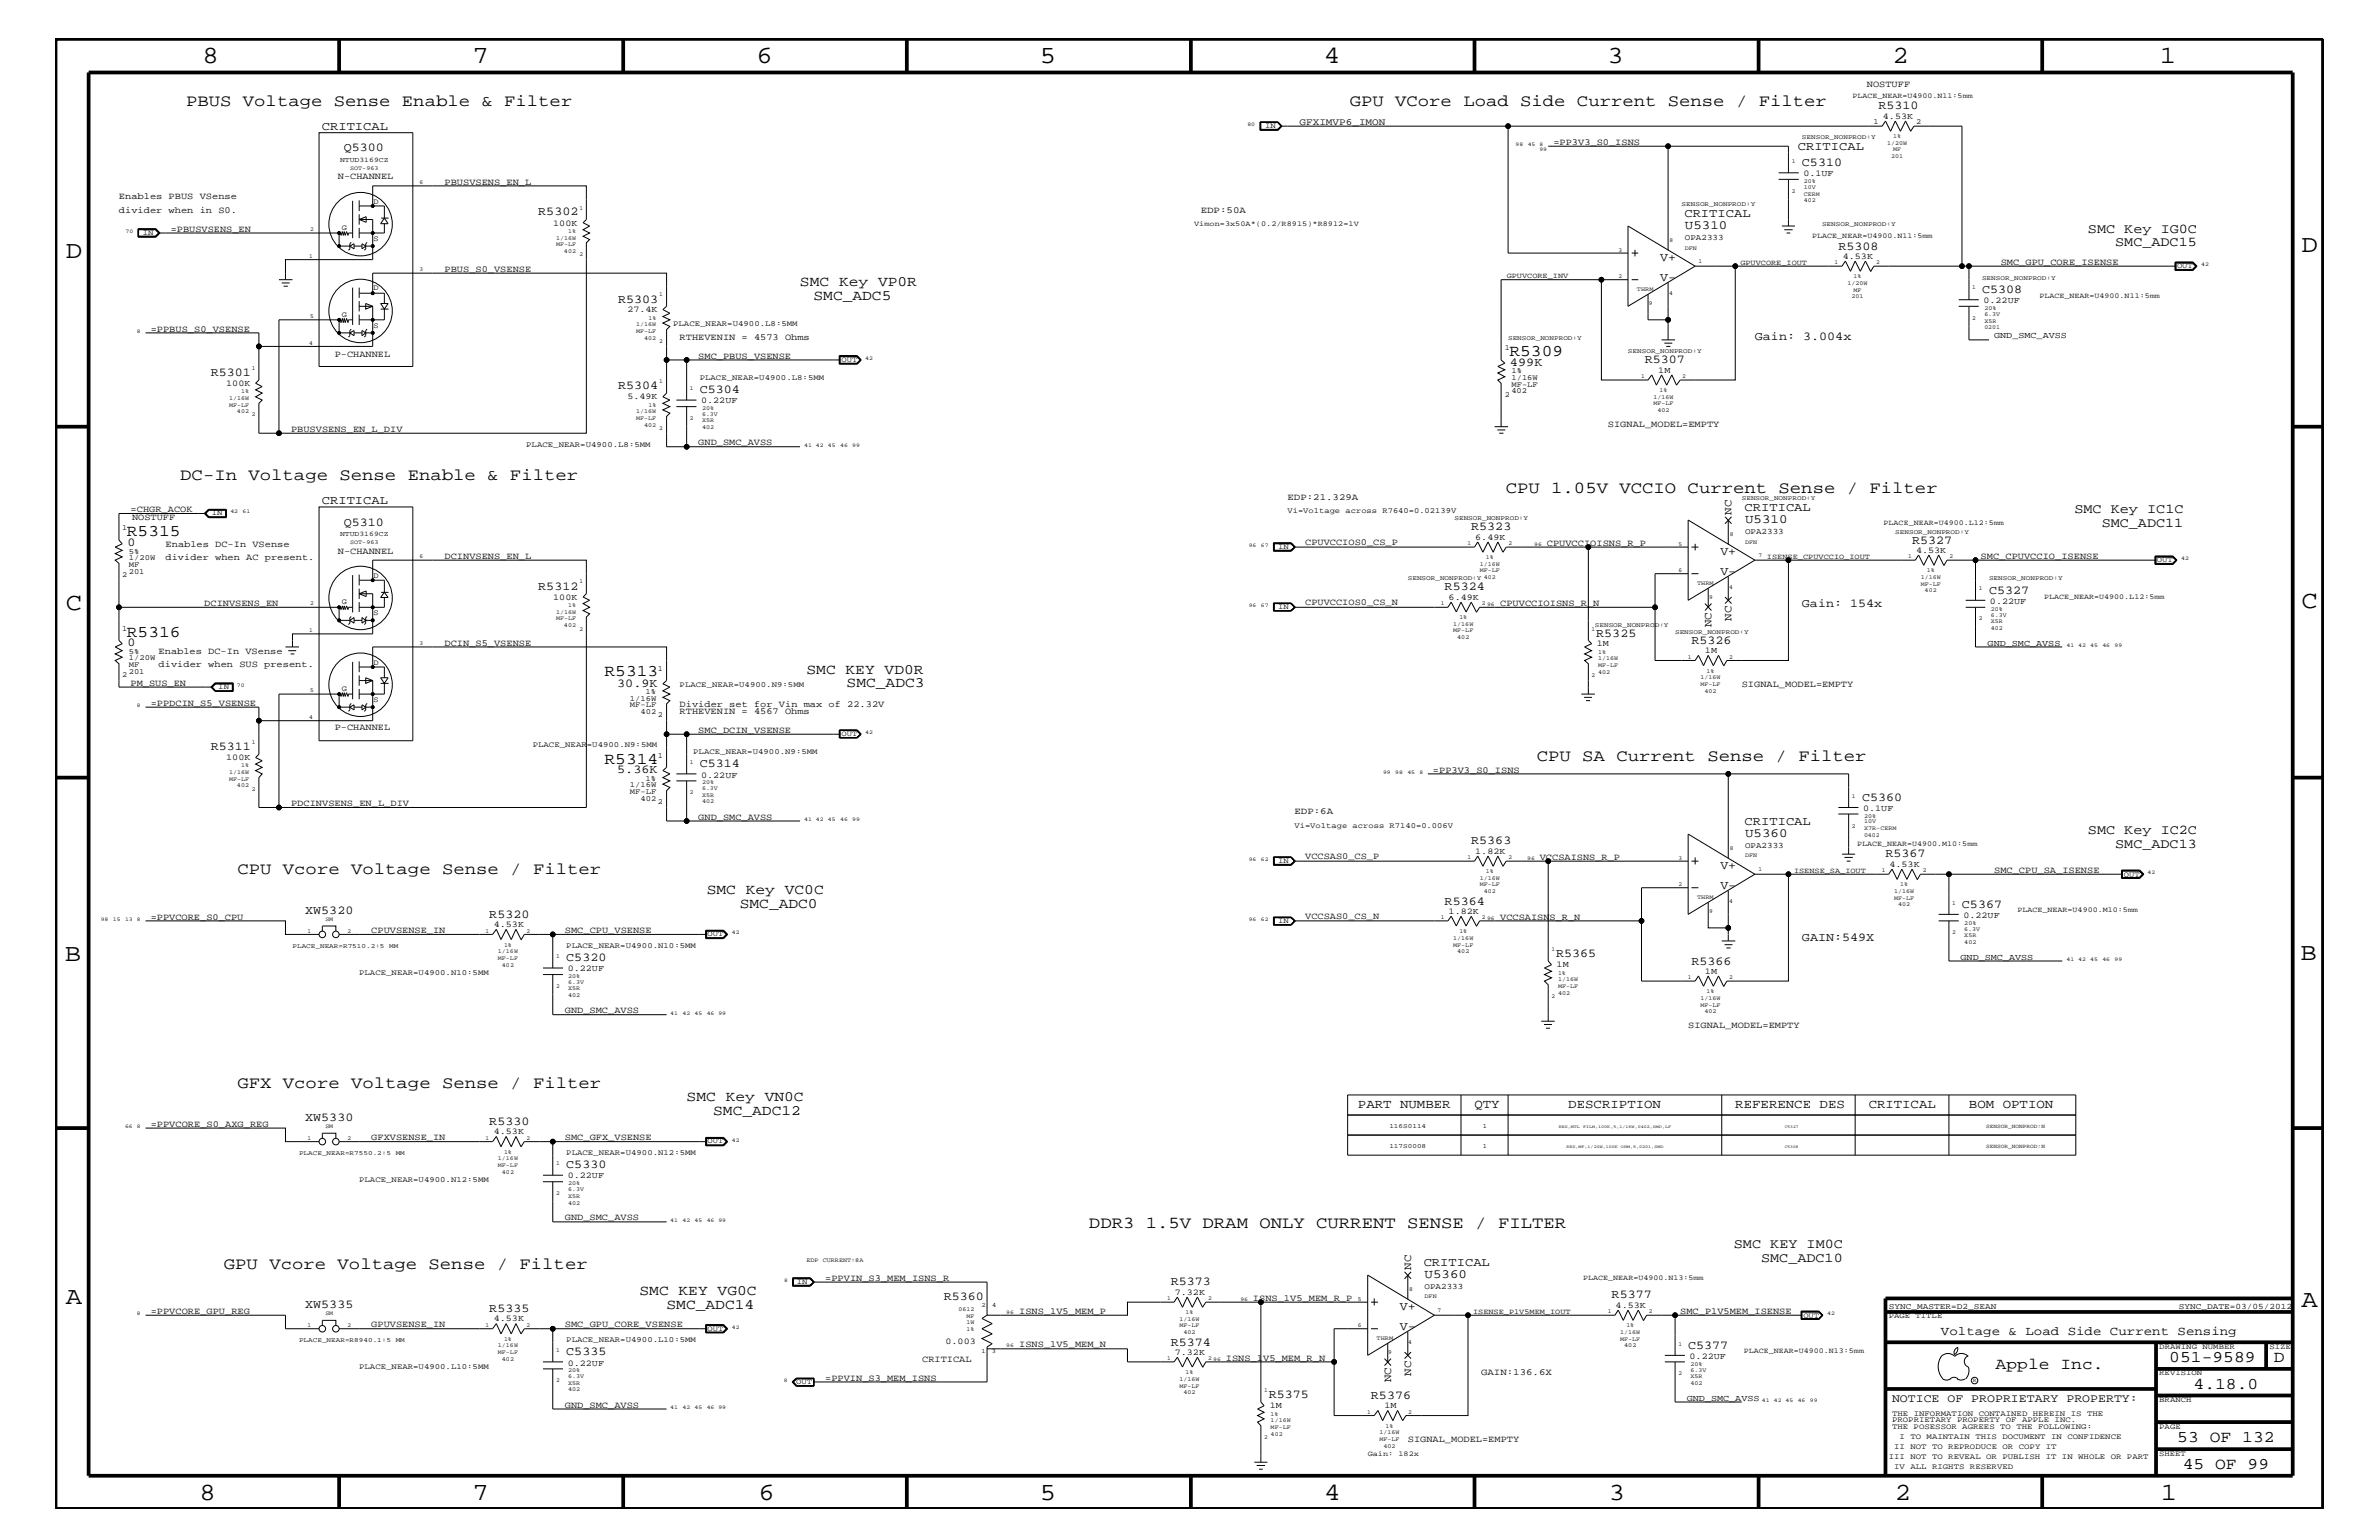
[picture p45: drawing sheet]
<svg xmlns="http://www.w3.org/2000/svg" width="432mm" height="279mm" viewBox="0 0 432 279" stroke-linecap="round" stroke-linejoin="round" font-family="sans-serif">
<defs><g id="words">
<g font-size="4.5">
<text x="36.7" y="11.5">8</text>
<text x="85.8" y="11.5">7</text>
<text x="137.3" y="11.5">6</text>
<text x="188.7" y="11.5">5</text>
<text x="240.3" y="11.5">4</text>
<text x="291.8" y="11.5">3</text>
<text x="343.5" y="11.5">2</text>
<text x="392" y="11.5">1</text>
<text x="11.9" y="46.8">D</text>
<text x="417.7" y="45.7">D</text>
<text x="11.9" y="110.6">C</text>
<text x="417.7" y="110.3">C</text>
<text x="11.8" y="174.3">B</text>
<text x="417.6" y="174.2">B</text>
<text x="11.9" y="236.7">A</text>
<text x="417.7" y="237.1">A</text>
<text x="36.2" y="272.1">8</text>
<text x="85.8" y="272.1">7</text>
<text x="137.7" y="272.1">6</text>
<text x="188.7" y="272.1">5</text>
<text x="240.4" y="272.1">4</text>
<text x="292" y="272.1">3</text>
<text x="343.9" y="272.1">2</text>
<text x="392.2" y="272.1">1</text>
</g>
<g font-size="3">
<text x="33.8" y="19.2">PBUS Voltage Sense Enable &amp; Filter</text>
<text x="245" y="19.2">GPU VCore Load Side Current Sense / Filter</text>
<text x="274" y="64.5">R5309</text>
<text x="32.7" y="87.1">DC-In Voltage Sense Enable &amp; Filter</text>
<text x="273.3" y="89.5">CPU 1.05V VCCIO Current Sense / Filter</text>
<text x="23" y="97.3">R5315</text>
<text x="23" y="115.5">R5316</text>
<text x="109.7" y="122.7">R5313</text>
<text x="109.7" y="138.5">R5314</text>
<text x="278.9" y="138">CPU SA Current Sense / Filter</text>
<text x="43.1" y="158.6">CPU Vcore Voltage Sense / Filter</text>
<text x="43.1" y="197.4">GFX Vcore Voltage Sense / Filter</text>
<text x="197.7" y="222.9">DDR3 1.5V DRAM ONLY CURRENT SENSE / FILTER</text>
<text x="40.6" y="230.2">GPU Vcore Voltage Sense / Filter</text>
<text x="362.2" y="248.4">Apple Inc.</text>
<text x="393.7" y="247.1">051-9589</text>
<text x="398.1" y="252">4.18.0</text>
<text x="412.7" y="247.1">D</text>
<text x="395.2" y="261.6">53 OF 132</text>
<text x="396.2" y="266.6">45 OF 99</text>
</g>
<g font-size="2.6">
<text x="145.2" y="51.9">SMC Key VP0R</text>
<text x="147.7" y="54.4">SMC_ADC5</text>
<text x="146.4" y="122.3">SMC KEY VD0R</text>
<text x="153.7" y="124.7">SMC_ADC3</text>
<text x="128.3" y="162.2">SMC Key VC0C</text>
<text x="134.3" y="164.7">SMC_ADC0</text>
<text x="124.6" y="199.8">SMC Key VN0C</text>
<text x="129.5" y="202.3">SMC_ADC12</text>
<text x="116.1" y="235">SMC KEY VG0C</text>
<text x="121" y="237.4">SMC_ADC14</text>
</g>
<g font-size="2.5">
<text x="379" y="42.3">SMC Key IG0C</text>
<text x="383.9" y="44.6">SMC_ADC15</text>
<text x="376.5" y="93.2">SMC Key IC1C</text>
<text x="381.5" y="95.6">SMC_ADC11</text>
<text x="379" y="151.3">SMC Key IC2C</text>
<text x="383.9" y="153.8">SMC_ADC13</text>
<text x="314.7" y="226.5">SMC KEY IM0C</text>
<text x="319.7" y="229">SMC_ADC10</text>
</g>
<g font-size="2.3">
<text x="305.8" y="41.5">U5310</text>
<text x="316.7" y="94.9">U5310</text>
<text x="316.7" y="151.8">U5360</text>
<text x="246.5" y="201">PART NUMBER</text>
<text x="267.6" y="201">QTY</text>
<text x="284.6" y="201">DESCRIPTION</text>
<text x="315" y="201">REFERENCE DES</text>
<text x="339.2" y="201">CRITICAL</text>
<text x="357.4" y="201">BOM OPTION</text>
<text x="258.6" y="231.8">U5360</text>
<text x="352.3" y="242.3">Voltage &amp; Load Side Current Sensing</text>
</g>
<g font-size="2.2">
<text x="58.4" y="23.7">CRITICAL</text>
<text x="341" y="19.8">R5310</text>
<text x="62.4" y="27.5">Q5300</text>
<text x="326.3" y="27.2">CRITICAL</text>
<text x="327.1" y="30.2">C5310</text>
<text x="97.7" y="39.1">R5302</text>
<text x="305.7" y="39.4">CRITICAL</text>
<text x="301.3" y="47.3">V+</text>
<text x="333.7" y="45.3">R5308</text>
<text x="301.3" y="50.9">V-</text>
<text x="359.7" y="53.2">C5308</text>
<text x="112.2" y="54.9">R5303</text>
<text x="298.5" y="65.9">R5307</text>
<text x="318.5" y="61.7">Gain: 3.004x</text>
<text x="38.3" y="68.2">R5301</text>
<text x="112.2" y="70.6">R5304</text>
<text x="127" y="71.3">C5304</text>
<text x="274.1" y="66.4">499K</text>
<text x="58.4" y="91.5">CRITICAL</text>
<text x="62.4" y="95.4">Q5310</text>
<text x="316.7" y="92.7">CRITICAL</text>
<text x="23.1" y="99.1">0</text>
<text x="267" y="96.2">R5323</text>
<text x="312.3" y="100.6">V+</text>
<text x="347" y="98.7">R5327</text>
<text x="97.7" y="107">R5312</text>
<text x="262.2" y="107.1">R5324</text>
<text x="312.3" y="104.3">V-</text>
<text x="361" y="107.7">C5327</text>
<text x="327.1" y="110.2">Gain: 154x</text>
<text x="23.1" y="117.3">0</text>
<text x="289.7" y="115.5">R5325</text>
<text x="307" y="116.8">R5326</text>
<text x="112" y="124.6">30.9K</text>
<text x="38.3" y="136.1">R5311</text>
<text x="112" y="140.3">5.36K</text>
<text x="127" y="139.2">C5314</text>
<text x="316.7" y="149.7">CRITICAL</text>
<text x="338" y="145.3">C5360</text>
<text x="267" y="153.2">R5363</text>
<text x="342.2" y="155.6">R5367</text>
<text x="312.3" y="157.6">V+</text>
<text x="312.3" y="161.2">V-</text>
<text x="55.4" y="165.8">XW5320</text>
<text x="88.8" y="166.5">R5320</text>
<text x="262.2" y="164.1">R5364</text>
<text x="356.1" y="164.7">C5367</text>
<text x="282.4" y="173.7">R5365</text>
<text x="327.1" y="170.7">GAIN:549X</text>
<text x="102.8" y="174.4">C5320</text>
<text x="307" y="175">R5366</text>
<text x="55.4" y="203.4">XW5330</text>
<text x="88.8" y="204.1">R5330</text>
<text x="102.8" y="211.9">C5330</text>
<text x="212.5" y="233.2">R5373</text>
<text x="258.4" y="229.7">CRITICAL</text>
<text x="55.4" y="237.3">XW5335</text>
<text x="88.8" y="238">R5335</text>
<text x="171.3" y="235.8">R5360</text>
<text x="254.1" y="237.6">V+</text>
<text x="292.5" y="235.6">R5377</text>
<text x="102.8" y="245.9">C5335</text>
<text x="212.5" y="244.1">R5374</text>
<text x="254.1" y="241.2">V-</text>
<text x="306.4" y="244.7">C5377</text>
<text x="230.3" y="253.7">R5375</text>
<text x="248.8" y="253.8">R5376</text>
</g>
<text font-size="2.1" x="343.4" y="254.4">NOTICE OF PROPRIETARY PROPERTY:</text>
<g font-size="2">
<text x="314.3" y="93.4" transform="rotate(-90 314.3 93.4)">NC</text>
<text x="310.6" y="113.8" transform="rotate(-90 310.6 113.8)">NC</text>
<text x="314.3" y="112.6" transform="rotate(-90 314.3 112.6)">NC</text>
<text x="256.1" y="230.4" transform="rotate(-90 256.1 230.4)">NC</text>
<text x="252.5" y="250.8" transform="rotate(-90 252.5 250.8)">NC</text>
<text x="256.1" y="249.6" transform="rotate(-90 256.1 249.6)">NC</text>
</g>
<text font-size="1.8" x="235.9" y="22.6">GFXIMVP6_IMON</text>
<g font-size="1.7">
<text x="338.8" y="15.9">NOSTUFF</text>
<text x="281.9" y="26.3">=PP3V3_S0_ISNS</text>
<text x="61.3" y="32.5">N-CHANNEL</text>
<text x="80.7" y="33.6">PBUSVSENS_EN_L</text>
<text x="21.6" y="36.2">Enables PBUS VSense</text>
<text x="21.6" y="38.6">divider when in S0.</text>
<text x="217.9" y="38.6">EDP:50A</text>
<text x="31" y="42">=PBUSVSENS_EN</text>
<text x="80.7" y="49.3">PBUS_S0_VSENSE</text>
<text x="363.1" y="48">SMC_GPU_CORE_ISENSE</text>
<text x="27.3" y="60.2">=PPBUS_S0_VSENSE</text>
<text x="60.7" y="64.7">P-CHANNEL</text>
<text x="123.4" y="61.7">RTHEVENIN = 4573 Ohms</text>
<text x="126.7" y="65.1">SMC_PBUS_VSENSE</text>
<text x="291.8" y="77.4">SIGNAL_MODEL=EMPTY</text>
<text x="52.8" y="78.3">PBUSVSENS_EN_L_DIV</text>
<text x="126.7" y="80.8">GND_SMC_AVSS</text>
<text x="23.7" y="92.9">=CHGR_ACOK</text>
<text x="24" y="94.3">NOSTUFF</text>
<text x="233.7" y="90.7">EDP:21.329A</text>
<text x="30.1" y="101.6">divider when AC present.</text>
<text x="30.1" y="99.3">Enables DC-In VSense</text>
<text x="61.3" y="100.4">N-CHANNEL</text>
<text x="80.7" y="101.4">DCINVSENS_EN_L</text>
<text x="236.9" y="98.9">CPUVCCIOS0_CS_P</text>
<text x="280.8" y="99">CPUVCCIOISNS_R_P</text>
<text x="359.5" y="101.4">SMC_CPUVCCIO_ISENSE</text>
<text x="37.1" y="109.9">DCINVSENS_EN</text>
<text x="236.9" y="109.8">CPUVCCIOS0_CS_N</text>
<text x="272.3" y="109.9">CPUVCCIOISNS_R_N</text>
<text x="28.8" y="118.6">Enables DC-In VSense</text>
<text x="80.7" y="117.2">DCIN_S5_VSENSE</text>
<text x="23.7" y="124.4">PM_SUS_EN</text>
<text x="28.8" y="121">divider when SUS present.</text>
<text x="316.1" y="124.7">SIGNAL_MODEL=EMPTY</text>
<text x="27.3" y="128">=PPDCIN_S5_VSENSE</text>
<text x="123.4" y="128.3">Divider set for Vin max of 22.32V</text>
<text x="123.4" y="129.6">RTHEVENIN = 4567 Ohms</text>
<text x="60.7" y="132.5">P-CHANNEL</text>
<text x="126.7" y="133">SMC_DCIN_VSENSE</text>
<text x="260.1" y="140.2">=PP3V3_S0_ISNS</text>
<text x="52.8" y="146.2">PDCINVSENS_EN_L_DIV</text>
<text x="126.7" y="148.7">GND_SMC_AVSS</text>
<text x="234.9" y="147.7">EDP:6A</text>
<text x="236.9" y="155.9">VCCSAS0_CS_P</text>
<text x="279.5" y="156">VCCSAISNS_R_P</text>
<text x="361.9" y="158.4">SMC_CPU_SA_ISENSE</text>
<text x="27.3" y="166.9">=PPVCORE_S0_CPU</text>
<text x="236.9" y="166.7">VCCSAS0_CS_N</text>
<text x="272.3" y="166.9">VCCSAISNS_R_N</text>
<text x="67.4" y="169.3">CPUVSENSE_IN</text>
<text x="102.5" y="169.3">SMC_CPU_VSENSE</text>
<text x="102.5" y="183.8">GND_SMC_AVSS</text>
<text x="306.4" y="186.5">SIGNAL_MODEL=EMPTY</text>
<text x="27.3" y="204.4">=PPVCORE_S0_AXG_REG</text>
<text x="67.4" y="206.9">GFXVSENSE_IN</text>
<text x="102.5" y="206.9">SMC_GFX_VSENSE</text>
<text x="102.5" y="221.4">GND_SMC_AVSS</text>
<text x="149.8" y="232.4">=PPVIN_S3_MEM_ISNS_R</text>
<text x="27.3" y="238.4">=PPVCORE_GPU_REG</text>
<text x="185" y="238.4">ISNS_1V5_MEM_P</text>
<text x="227.4" y="236">ISNS_1V5_MEM_R_P</text>
<text x="305" y="238.4">SMC_P1V5MEM_ISENSE</text>
<text x="67.4" y="240.8">GPUVSENSE_IN</text>
<text x="102.5" y="240.8">SMC_GPU_CORE_VSENSE</text>
<text x="185" y="244.5">ISNS_1V5_MEM_N</text>
<text x="149.8" y="250.6">=PPVIN_S3_MEM_ISNS</text>
<text x="167.4" y="247.1">CRITICAL</text>
<text x="222.5" y="246.9">ISNS_1V5_MEM_R_N</text>
<text x="268.8" y="249.5">GAIN:136.6X</text>
<text x="102.5" y="255.4">GND_SMC_AVSS</text>
<text x="255.5" y="261.6">SIGNAL_MODEL=EMPTY</text>
</g>
<g font-size="1.6">
<text x="341.8" y="21.5">4.53K</text>
<text x="327.3" y="31.9">0.1UF</text>
<text x="100.4" y="40.9">100K</text>
<text x="334.5" y="47">4.53K</text>
<text x="113.9" y="56.7">27.4K</text>
<text x="360" y="55">0.22UF</text>
<text x="361.9" y="61.4">GND_SMC_AVSS</text>
<text x="41.1" y="70">100K</text>
<text x="301" y="67.6">1M</text>
<text x="113.9" y="72.4">5.49K</text>
<text x="127.3" y="73.2">0.22UF</text>
<text x="267.8" y="97.9">6.49K</text>
<text x="347.8" y="100.4">4.53K</text>
<text x="100.4" y="108.8">100K</text>
<text x="262.9" y="108.8">6.49K</text>
<text x="361.2" y="109.5">0.22UF</text>
<text x="289.8" y="117.3">1M</text>
<text x="309.5" y="118.5">1M</text>
<text x="360.8" y="117.2">GND_SMC_AVSS</text>
<text x="41.1" y="137.9">100K</text>
<text x="127.3" y="141.1">0.22UF</text>
<text x="338.2" y="147.1">0.1UF</text>
<text x="267.8" y="154.9">1.82K</text>
<text x="342.9" y="157.3">4.53K</text>
<text x="262.9" y="165.8">1.82K</text>
<text x="356.4" y="166.5">0.22UF</text>
<text x="89.6" y="168.2">4.53K</text>
<text x="103" y="176.2">0.22UF</text>
<text x="282.5" y="175.5">1M</text>
<text x="309.5" y="176.7">1M</text>
<text x="355.9" y="174.2">GND_SMC_AVSS</text>
<text x="89.6" y="205.8">4.53K</text>
<text x="103" y="213.8">0.22UF</text>
<text x="89.6" y="239.7">4.53K</text>
<text x="213.2" y="234.9">7.32K</text>
<text x="293.2" y="237.3">4.53K</text>
<text x="171.6" y="243.9">0.003</text>
<text x="213.2" y="245.8">7.32K</text>
<text x="103" y="247.8">0.22UF</text>
<text x="306.7" y="246.5">0.22UF</text>
<text x="230.5" y="255.5">1M</text>
<text x="251.3" y="255.5">1M</text>
<text x="306.2" y="254.2">GND_SMC_AVSS</text>
</g>
<g font-size="1.5">
<text x="305.8" y="43.5">OPA2333</text>
<text x="316.7" y="96.8">OPA2333</text>
<text x="316.7" y="153.8">OPA2333</text>
<text x="258.6" y="233.8">OPA2333</text>
<text x="342.8" y="237.4">SYNC_MASTER=D2_SEAN</text>
<text x="395.5" y="237.4">SYNC_DATE=03/05/2012</text>
</g>
<g font-size="1.4">
<text x="336.2" y="17.7">PLACE_NEAR=U4900.N11:5mm</text>
<text x="229.6" y="23.2">IN</text>
<text x="340" y="22.5">1</text>
<text x="347.8" y="22.5">2</text>
<text x="62" y="41.8">G</text>
<text x="67.8" y="36.9">D</text>
<text x="216.7" y="41">Vimon=3x50A*(0.2/R8915)*R8912=1V</text>
<text x="25.9" y="42.6">IN</text>
<text x="67.8" y="43.7">S</text>
<text x="328.9" y="43.2">PLACE_NEAR=U4900.N11:5mm</text>
<text x="67.8" y="52.7">D</text>
<text x="273.5" y="50.5">GPUVCORE_INV</text>
<text x="315.9" y="48">GPUVCORE_IOUT</text>
<text x="395.1" y="48.7">OUT</text>
<text x="62" y="57.5">G</text>
<text x="67.8" y="59.5">S</text>
<text x="122.2" y="59.2">PLACE_NEAR=U4900.L8:5MM</text>
<text x="370.2" y="54.1">PLACE_NEAR=U4900.N11:5mm</text>
<text x="152.7" y="65.6">OUT</text>
<text x="273.1" y="63.4">1</text>
<text x="127" y="68.9">PLACE_NEAR=U4900.L8:5MM</text>
<text x="273.1" y="72">2</text>
<text x="274.3" y="67.7">1%</text>
<text x="274.3" y="68.9">1/16W</text>
<text x="274.3" y="70.1">MF-LF</text>
<text x="274.3" y="71.3">402</text>
<text x="95.5" y="81.1">PLACE_NEAR=U4900.L8:5MM</text>
<text x="38.4" y="93.5">IN</text>
<text x="233.7" y="93.2">Vi=Voltage across R7640=0.02139V</text>
<text x="341.9" y="95.3">PLACE_NEAR=U4900.L12:5mm</text>
<text x="22.2" y="96.2">1</text>
<text x="23.4" y="100.4">5%</text>
<text x="23.4" y="101.6">1/20W</text>
<text x="232" y="99.6">IN</text>
<text x="320.7" y="101.4">ISENSE_CPUVCCIO_IOUT</text>
<text x="22.2" y="104.7">2</text>
<text x="23.4" y="104.1">201</text>
<text x="23.4" y="102.9">MF</text>
<text x="67.8" y="104.8">D</text>
<text x="391.5" y="102.1">OUT</text>
<text x="62" y="109.7">G</text>
<text x="67.8" y="111.6">S</text>
<text x="232" y="110.5">IN</text>
<text x="371" y="108.7">PLACE_NEAR=U4900.L12:5mm</text>
<text x="22.2" y="114.4">1</text>
<text x="23.4" y="118.6">5%</text>
<text x="23.4" y="119.8">1/20W</text>
<text x="22.2" y="122.9">2</text>
<text x="23.4" y="121">MF</text>
<text x="23.4" y="122.3">201</text>
<text x="39.6" y="125.1">IN</text>
<text x="62" y="125.4">G</text>
<text x="67.8" y="120.6">D</text>
<text x="117.2" y="125.9">1%</text>
<text x="119.4" y="121.7">1</text>
<text x="123.4" y="124.7">PLACE_NEAR=U4900.N9:5MM</text>
<text x="67.8" y="127.4">S</text>
<text x="114.3" y="128.3">MF-LF</text>
<text x="114.3" y="127.1">1/16W</text>
<text x="116.2" y="129.6">402</text>
<text x="119.4" y="130.2">2</text>
<text x="96.7" y="135.6">PLACE_NEAR=U4900.N9:5MM</text>
<text x="119.4" y="137.4">1</text>
<text x="125.8" y="136.8">PLACE_NEAR=U4900.N9:5MM</text>
<text x="152.7" y="133.5">OUT</text>
<text x="114.3" y="142.9">1/16W</text>
<text x="117.2" y="141.7">1%</text>
<text x="114.3" y="144">MF-LF</text>
<text x="116.2" y="145.3">402</text>
<text x="119.4" y="145.9">2</text>
<text x="234.9" y="150.1">Vi=Voltage across R7140=0.006V</text>
<text x="337.1" y="153.4">PLACE_NEAR=U4900.M10:5mm</text>
<text x="232" y="156.6">IN</text>
<text x="325.6" y="158.4">ISENSE_SA_IOUT</text>
<text x="385.5" y="159">OUT</text>
<text x="232" y="167.5">IN</text>
<text x="366.2" y="165.6">PLACE_NEAR=U4900.M10:5mm</text>
<text x="102.8" y="172">PLACE_NEAR=U4900.N10:5MM</text>
<text x="128.4" y="169.9">OUT</text>
<text x="65.2" y="176.8">PLACE_NEAR=U4900.N10:5MM</text>
<text x="102.8" y="209.6">PLACE_NEAR=U4900.N12:5MM</text>
<text x="128.4" y="207.5">OUT</text>
<text x="65.2" y="214.4">PLACE_NEAR=U4900.N12:5MM</text>
<text x="144.6" y="232.9">IN</text>
<text x="287.4" y="232.3">PLACE_NEAR=U4900.N13:5mm</text>
<text x="267.4" y="238.4">ISENSE_P1V5MEM_IOUT</text>
<text x="327.3" y="239">OUT</text>
<text x="342.8" y="239.2">PAGE TITLE</text>
<text x="102.8" y="243.5">PLACE_NEAR=U4900.L10:5MM</text>
<text x="128.4" y="241.4">OUT</text>
<text x="316.5" y="245.6">PLACE_NEAR=U4900.N13:5mm</text>
<text x="391.9" y="244.7">DRAWING NUMBER</text>
<text x="411.9" y="244.7">SIZE</text>
<text x="65.2" y="248.4">PLACE_NEAR=U4900.L10:5MM</text>
<text x="144.5" y="251.1">OUT</text>
<text x="391.9" y="249.5">REVISION</text>
<text x="343.4" y="256.8">THE INFORMATION CONTAINED HEREIN IS THE</text>
<text x="391.9" y="254.4">BRANCH</text>
<text x="343.4" y="258">PROPRIETARY PROPERTY OF APPLE INC.</text>
<text x="343.4" y="259.3">THE POSESSOR AGREES TO THE FOLLOWING:</text>
<text x="343.8" y="262.9">II NOT TO REPRODUCE OR COPY IT</text>
<text x="344.8" y="261.1">I TO MAINTAIN THIS DOCUMENT IN CONFIDENCE</text>
<text x="391.9" y="259.3">PAGE</text>
<text x="248.2" y="264.1">Gain: 182x</text>
<text x="342.8" y="264.7">III NOT TO REVEAL OR PUBLISH IT IN WHOLE OR PART</text>
<text x="343.8" y="266.6">IV ALL RIGHTS RESERVED</text>
<text x="391.9" y="264.1">SHEET</text>
</g>
<g font-size="1.3">
<text x="61.7" y="29.4">NTUD3169CZ</text>
<text x="61.7" y="97.3">NTUD3169CZ</text>
</g>
<g font-size="1.2">
<text x="327.1" y="25.3">SENSOR_NONPROD:Y</text>
<text x="305.2" y="37.4">SENSOR_NONPROD:Y</text>
<text x="330.7" y="41">SENSOR_NONPROD:Y</text>
<text x="359.7" y="50.7">SENSOR_NONPROD:Y</text>
<text x="273.7" y="61.7">SENSOR_NONPROD:Y</text>
<text x="295.5" y="64">SENSOR_NONPROD:Y</text>
<text x="264" y="94.3">SENSOR_NONPROD:Y</text>
<text x="316.1" y="90.7">SENSOR_NONPROD:Y</text>
<text x="344" y="96.8">SENSOR_NONPROD:Y</text>
<text x="255.5" y="105.3">SENSOR_NONPROD:Y 402</text>
<text x="361" y="105.3">SENSOR_NONPROD:Y</text>
<text x="289.5" y="113.7">SENSOR_NONPROD:Y</text>
<text x="304" y="115">SENSOR_NONPROD:Y</text>
<text x="53.1" y="172">PLACE_NEAR=R7510.2:5</text>
<text x="70.6" y="172">MM</text>
<text x="54.3" y="209.6">PLACE_NEAR=R7550.2:5</text>
<text x="71.8" y="209.6">MM</text>
<text x="252.2" y="204.7">116S0114</text>
<text x="252.2" y="208.3">117S0008</text>
<text x="269.1" y="204.7">1</text>
<text x="269.1" y="208.3">1</text>
<text x="178.1" y="237.1">2</text>
<text x="180.1" y="237.1">4</text>
<text x="54.3" y="243.5">PLACE_NEAR=R8940.1:5</text>
<text x="71.8" y="243.5">MM</text>
<text x="178.1" y="245.4">1</text>
<text x="180" y="245.4">3</text>
</g>
<g font-size="1.1">
<text x="325.2" y="29.5">1</text>
<text x="342.5" y="26.3">1/20W</text>
<text x="343.2" y="28.6">201</text>
<text x="343.6" y="25">1%</text>
<text x="343.6" y="27.5">MF</text>
<text x="63.5" y="30.8">SOT-963</text>
<text x="76.1" y="33.4">6</text>
<text x="325.2" y="35">2</text>
<text x="327.4" y="35.5">CERM</text>
<text x="327.4" y="33.1">20%</text>
<text x="327.4" y="34.2">10V</text>
<text x="56.3" y="41.9">2</text>
<text x="105.2" y="38">1</text>
<text x="327.4" y="36.7">402</text>
<text x="56.1" y="46.8">1</text>
<text x="100.9" y="44.6">MF-LF</text>
<text x="100.9" y="43.5">1/16W</text>
<text x="102.4" y="45.9">402</text>
<text x="103.1" y="42.3">1%</text>
<text x="105.2" y="46.5">2</text>
<text x="293.8" y="45.7">3</text>
<text x="303" y="43.9">8</text>
<text x="305.8" y="45.3">DFN</text>
<text x="308.3" y="47.7">1</text>
<text x="333" y="47.9">1</text>
<text x="340.5" y="47.9">2</text>
<text x="76.1" y="49.1">3</text>
<text x="119.6" y="53.8">1</text>
<text x="293.8" y="50.4">2</text>
<text x="297.1" y="52.9">THRM</text>
<text x="302.9" y="53.5">4</text>
<text x="335.3" y="51.7">1/20W</text>
<text x="336.4" y="52.9">MF</text>
<text x="336.4" y="50.5">1%</text>
<text x="358" y="52.5">1</text>
<text x="56.3" y="57.7">5</text>
<text x="115.5" y="59.2">1/16W</text>
<text x="117.7" y="58">1%</text>
<text x="299.3" y="55.3">9</text>
<text x="336" y="54.1">201</text>
<text x="358" y="58">2</text>
<text x="360.2" y="57.3">6.3V</text>
<text x="360.2" y="56.2">20%</text>
<text x="360.2" y="58.5">X5R</text>
<text x="360.2" y="59.7">0201</text>
<text x="56.1" y="62.5">4</text>
<text x="115.5" y="60.4">MF-LF</text>
<text x="116.9" y="61.7">402</text>
<text x="119.6" y="62.3">2</text>
<text x="43.8" y="71.3">1%</text>
<text x="45.7" y="67.1">1</text>
<text x="119.6" y="69.5">1</text>
<text x="125.2" y="70.7">1</text>
<text x="297.9" y="68.5">1</text>
<text x="301.2" y="71.1">1%</text>
<text x="305.3" y="68.5">2</text>
<text x="41.6" y="72.6">1/16W</text>
<text x="41.6" y="73.8">MF-LF</text>
<text x="43" y="75">402</text>
<text x="45.7" y="75.6">2</text>
<text x="115.5" y="75">1/16W</text>
<text x="115.5" y="76.2">MF-LF</text>
<text x="116.9" y="77.4">402</text>
<text x="117.7" y="73.8">1%</text>
<text x="125.2" y="76.2">2</text>
<text x="127.4" y="75.5">6.3V</text>
<text x="127.4" y="74.4">20%</text>
<text x="127.4" y="76.7">X5R</text>
<text x="127.4" y="77.9">402</text>
<text x="300.1" y="73.5">MF-LF</text>
<text x="300.1" y="72.3">1/16W</text>
<text x="300.8" y="74.7">402</text>
<text x="119.6" y="78">2</text>
<text x="63.5" y="98.7">SOT-963</text>
<text x="76.1" y="101.3">6</text>
<text x="266.4" y="98.8">1</text>
<text x="269.7" y="101.4">1%</text>
<text x="273.8" y="98.8">2</text>
<text x="304.6" y="99">5</text>
<text x="313.9" y="97.2">8</text>
<text x="316.7" y="98.7">DFN</text>
<text x="319.2" y="101">7</text>
<text x="346.4" y="101.3">1</text>
<text x="353.8" y="101.3">2</text>
<text x="105.2" y="105.9">1</text>
<text x="268.6" y="103.8">MF-LF</text>
<text x="268.6" y="102.6">1/16W</text>
<text x="304.6" y="103.7">6</text>
<text x="308" y="106.2">THRM</text>
<text x="313.9" y="106.8">4</text>
<text x="348.6" y="105">1/16W</text>
<text x="348.6" y="106.3">MF-LF</text>
<text x="349.3" y="107.5">402</text>
<text x="349.7" y="103.8">1%</text>
<text x="359.2" y="107.1">1</text>
<text x="56.3" y="109.8">2</text>
<text x="100.9" y="111.4">1/16W</text>
<text x="100.9" y="112.6">MF-LF</text>
<text x="102.4" y="113.7">402</text>
<text x="103.1" y="110.2">1%</text>
<text x="261.5" y="109.8">1</text>
<text x="263.8" y="113.6">1/16W</text>
<text x="264.9" y="112.3">1%</text>
<text x="269" y="109.8">2</text>
<text x="310.2" y="108.7">9</text>
<text x="359.2" y="112.6">2</text>
<text x="361.4" y="111.9">6.3V</text>
<text x="361.4" y="110.8">20%</text>
<text x="361.4" y="113.1">X5R</text>
<text x="56.1" y="114.7">1</text>
<text x="76.1" y="117">3</text>
<text x="105.2" y="114.4">2</text>
<text x="263.8" y="114.8">MF-LF</text>
<text x="264.5" y="115.9">402</text>
<text x="288.9" y="114.4">1</text>
<text x="290.1" y="118.6">1%</text>
<text x="290.1" y="119.8">1/16W</text>
<text x="306.3" y="119.5">1</text>
<text x="313.9" y="119.5">2</text>
<text x="361.4" y="114.2">402</text>
<text x="56.3" y="125.5">5</text>
<text x="288.9" y="122.9">2</text>
<text x="290.1" y="121">MF-LF</text>
<text x="290.1" y="122.3">402</text>
<text x="308.7" y="124.4">MF-LF</text>
<text x="308.7" y="123.2">1/16W</text>
<text x="309.4" y="125.7">402</text>
<text x="309.8" y="122">1%</text>
<text x="56.1" y="130.4">4</text>
<text x="45.7" y="135">1</text>
<text x="41.6" y="141.7">MF-LF</text>
<text x="41.6" y="140.4">1/16W</text>
<text x="43" y="142.9">402</text>
<text x="43.8" y="139.2">1%</text>
<text x="45.7" y="143.5">2</text>
<text x="125.2" y="138.6">1</text>
<text x="127.4" y="142.3">20%</text>
<text x="127.4" y="143.4">6.3V</text>
<text x="125.2" y="144">2</text>
<text x="127.4" y="144.6">X5R</text>
<text x="127.4" y="145.7">402</text>
<text x="336.1" y="144.7">1</text>
<text x="338.3" y="149.4">10V</text>
<text x="338.3" y="148.4">20%</text>
<text x="266.4" y="155.8">1</text>
<text x="273.8" y="155.8">2</text>
<text x="304.6" y="156">3</text>
<text x="313.9" y="154.2">8</text>
<text x="316.7" y="155.6">DFN</text>
<text x="336.1" y="150.1">2</text>
<text x="338.3" y="150.7">X7R-CERM</text>
<text x="338.3" y="151.8">0402</text>
<text x="268.6" y="159.6">1/16W</text>
<text x="268.6" y="160.8">MF-LF</text>
<text x="269.3" y="162">402</text>
<text x="269.7" y="158.4">1%</text>
<text x="304.6" y="160.7">2</text>
<text x="319.2" y="158">1</text>
<text x="341.5" y="158.3">1</text>
<text x="343.8" y="162">1/16W</text>
<text x="344.9" y="160.8">1%</text>
<text x="349" y="158.3">2</text>
<text x="59.1" y="167.1">SM</text>
<text x="261.5" y="166.7">1</text>
<text x="269" y="166.7">2</text>
<text x="308" y="163.2">THRM</text>
<text x="310.2" y="165.6">9</text>
<text x="313.9" y="163.8">4</text>
<text x="343.8" y="163.3">MF-LF</text>
<text x="344.5" y="164.5">402</text>
<text x="354.3" y="164.1">1</text>
<text x="356.5" y="167.8">20%</text>
<text x="55.8" y="169.2">1</text>
<text x="63.1" y="169.2">2</text>
<text x="88.1" y="169.2">1</text>
<text x="90.4" y="172.9">1/16W</text>
<text x="91.5" y="171.7">1%</text>
<text x="95.6" y="169.2">2</text>
<text x="100.9" y="173.8">1</text>
<text x="263.8" y="170.5">1/16W</text>
<text x="263.8" y="171.7">MF-LF</text>
<text x="264.5" y="172.9">402</text>
<text x="264.9" y="169.3">1%</text>
<text x="281.6" y="172.6">1</text>
<text x="354.3" y="169.5">2</text>
<text x="356.5" y="168.9">6.3V</text>
<text x="356.5" y="171.2">402</text>
<text x="356.5" y="170">X5R</text>
<text x="90.4" y="174.2">MF-LF</text>
<text x="91.1" y="175.4">402</text>
<text x="100.9" y="179.3">2</text>
<text x="103.1" y="177.4">20%</text>
<text x="103.1" y="178.5">6.3V</text>
<text x="103.1" y="179.7">X5R</text>
<text x="282.8" y="179.3">MF-LF</text>
<text x="282.8" y="178">1/16W</text>
<text x="282.8" y="176.8">1%</text>
<text x="306.3" y="177.7">1</text>
<text x="313.9" y="177.7">2</text>
<text x="103.1" y="181">402</text>
<text x="281.6" y="181">2</text>
<text x="282.8" y="180.5">402</text>
<text x="308.7" y="182.7">MF-LF</text>
<text x="308.7" y="181.4">1/16W</text>
<text x="309.4" y="183.8">402</text>
<text x="309.8" y="180.2">1%</text>
<text x="55.8" y="206.8">1</text>
<text x="59.1" y="204.7">SM</text>
<text x="63.1" y="206.8">2</text>
<text x="88.1" y="206.8">1</text>
<text x="91.5" y="209.3">1%</text>
<text x="95.6" y="206.8">2</text>
<text x="90.4" y="210.5">1/16W</text>
<text x="90.4" y="211.7">MF-LF</text>
<text x="91.1" y="213">402</text>
<text x="100.9" y="211.4">1</text>
<text x="103.1" y="215">20%</text>
<text x="100.9" y="216.9">2</text>
<text x="103.1" y="216.1">6.3V</text>
<text x="103.1" y="217.3">X5R</text>
<text x="103.1" y="218.6">402</text>
<text x="146.4" y="229">EDP CURRENT:8A</text>
<text x="59.1" y="238.6">SM</text>
<text x="174" y="237.8">0612</text>
<text x="175.4" y="239">MF</text>
<text x="211.8" y="235.8">1</text>
<text x="214.1" y="239.6">1/16W</text>
<text x="215.2" y="238.4">1%</text>
<text x="219.3" y="235.8">2</text>
<text x="246.5" y="236">5</text>
<text x="255.8" y="234.2">8</text>
<text x="258.6" y="235.6">DFN</text>
<text x="260.9" y="238">7</text>
<text x="291.8" y="238.3">1</text>
<text x="299.3" y="238.3">2</text>
<text x="55.8" y="240.7">1</text>
<text x="63.1" y="240.7">2</text>
<text x="88.1" y="240.7">1</text>
<text x="90.4" y="245.6">MF-LF</text>
<text x="90.4" y="244.5">1/16W</text>
<text x="91.5" y="243.3">1%</text>
<text x="95.6" y="240.7">2</text>
<text x="100.9" y="245.3">1</text>
<text x="175.4" y="240.2">1W</text>
<text x="175.4" y="241.4">1%</text>
<text x="214.1" y="240.8">MF-LF</text>
<text x="214.8" y="242">402</text>
<text x="246.5" y="240.7">6</text>
<text x="249.9" y="243.2">THRM</text>
<text x="252" y="245.6">9</text>
<text x="255.6" y="243.8">4</text>
<text x="294.1" y="243.3">MF-LF</text>
<text x="294.1" y="242">1/16W</text>
<text x="294.8" y="244.5">402</text>
<text x="295.2" y="240.8">1%</text>
<text x="304.6" y="244.1">1</text>
<text x="91.1" y="246.9">402</text>
<text x="100.9" y="250.7">2</text>
<text x="103.1" y="248.9">20%</text>
<text x="103.1" y="250">6.3V</text>
<text x="103.1" y="251.2">X5R</text>
<text x="211.8" y="246.7">1</text>
<text x="214.1" y="250.6">1/16W</text>
<text x="214.1" y="251.7">MF-LF</text>
<text x="215.2" y="249.3">1%</text>
<text x="219.3" y="246.7">2</text>
<text x="304.6" y="249.5">2</text>
<text x="306.8" y="251.2">402</text>
<text x="306.8" y="250">X5R</text>
<text x="306.8" y="247.8">20%</text>
<text x="306.8" y="248.9">6.3V</text>
<text x="103.1" y="252.4">402</text>
<text x="214.8" y="252.9">402</text>
<text x="229.4" y="252.6">1</text>
<text x="230.6" y="256.8">1%</text>
<text x="248.2" y="256.5">1</text>
<text x="255.6" y="256.5">2</text>
<text x="229.4" y="261.1">2</text>
<text x="230.6" y="260.5">402</text>
<text x="230.6" y="258">1/16W</text>
<text x="230.6" y="259.3">MF-LF</text>
<text x="250.4" y="261.4">MF-LF</text>
<text x="250.4" y="260.2">1/16W</text>
<text x="251.1" y="262.7">402</text>
<text x="251.5" y="259">1%</text>
</g>
<g font-size="1">
<text x="226.4" y="22.9">80</text>
<text x="275.1" y="26.5">98</text>
<text x="277.3" y="26.5">45 8</text>
<text x="279.4" y="27.4">99</text>
<text x="22.8" y="42.3">70</text>
<text x="399.5" y="48.3">42</text>
<text x="24.8" y="60.4">8</text>
<text x="157.1" y="65.3">42</text>
<text x="146" y="81.1">41 42</text>
<text x="150.3" y="81.1">45</text>
<text x="152.5" y="81.1">46</text>
<text x="154.7" y="81.1">99</text>
<text x="41.8" y="93.2">42</text>
<text x="44" y="93.2">61</text>
<text x="226.7" y="99.3">96</text>
<text x="228.9" y="99.3">67</text>
<text x="278.5" y="99">96</text>
<text x="395.9" y="101.6">42</text>
<text x="226.7" y="110.2">96</text>
<text x="228.9" y="110.2">67</text>
<text x="269.9" y="109.9">96</text>
<text x="375.1" y="117.4">41 42</text>
<text x="379.4" y="117.4">45</text>
<text x="381.6" y="117.4">46</text>
<text x="383.8" y="117.4">99</text>
<text x="43" y="124.7">70</text>
<text x="24.8" y="128.3">8</text>
<text x="157.1" y="133.2">42</text>
<text x="251" y="140.4">99</text>
<text x="253.2" y="140.4">98</text>
<text x="255.4" y="140.4">45</text>
<text x="257.6" y="140.4">8</text>
<text x="146" y="149">41 42</text>
<text x="150.3" y="149">45</text>
<text x="152.5" y="149">46</text>
<text x="154.7" y="149">99</text>
<text x="277.2" y="156">96</text>
<text x="226.7" y="156.2">96</text>
<text x="228.9" y="156.2">62</text>
<text x="389.8" y="158.6">42</text>
<text x="18.3" y="167.1">98</text>
<text x="20.5" y="167.1">15</text>
<text x="22.7" y="167.1">13 8</text>
<text x="226.7" y="167.1">96</text>
<text x="228.9" y="167.1">62</text>
<text x="269.9" y="166.9">96</text>
<text x="132.8" y="169.5">42</text>
<text x="375.1" y="174.4">41 42</text>
<text x="379.4" y="174.4">45</text>
<text x="381.6" y="174.4">46</text>
<text x="383.8" y="174.4">99</text>
<text x="121.7" y="184.1">41</text>
<text x="123.9" y="184.1">42</text>
<text x="126.1" y="184.1">45</text>
<text x="128.3" y="184.1">46 99</text>
<text x="22.7" y="204.7">66 8</text>
<text x="132.8" y="207.1">42</text>
<text x="360.5" y="204.7">SENSOR_NONPROD:N</text>
<text x="360.5" y="208.3">SENSOR_NONPROD:N</text>
<text x="121.7" y="221.7">41</text>
<text x="123.9" y="221.7">42</text>
<text x="126.1" y="221.7">45</text>
<text x="128.3" y="221.7">46 99</text>
<text x="142.3" y="232.6">8</text>
<text x="24.8" y="238.6">8</text>
<text x="182.6" y="238.4">96</text>
<text x="225.1" y="236">96</text>
<text x="331.6" y="238.6">42</text>
<text x="132.8" y="241.1">42</text>
<text x="182.6" y="244.5">96</text>
<text x="142.2" y="250.7">8</text>
<text x="220.2" y="246.9">96</text>
<text x="358.1" y="250.7">R</text>
<text x="121.7" y="255.6">41</text>
<text x="123.9" y="255.6">42</text>
<text x="126.1" y="255.6">45</text>
<text x="128.3" y="255.6">46 99</text>
<text x="319.8" y="254.4">41</text>
<text x="322" y="254.4">42 45</text>
<text x="326.3" y="254.4">46</text>
<text x="328.5" y="254.4">99</text>
</g>
<g font-size=".8">
<text x="282.9" y="204.7">RES,MTL</text>
<text x="284.3" y="208.3">RES,MF,1/20W,100K</text>
<text x="287.3" y="204.7">FILM,100K,5,1/16W,0402,SMD,LF</text>
<text x="294.2" y="208.3">OHM,5,0201,SMD</text>
<text x="323.9" y="204.7">C5327</text>
<text x="323.9" y="208.3">C5308</text>
</g>
</g></defs>
<g fill="none" stroke="#000" stroke-width=".18">
<path d="M57.9 24.1h17v42.4h-17zM64 36.4v6.8M65.2 37.4h4.6v2.2l-.7 1h1.3l-.6-1M65.2 39.8h2.4v7.3h-15.8v3.6M65.2 36.4v1.9M65.2 38.9v1.9M65.2 39.8l1.3-.5v1zM67.6 37.4v-3.7h38.8v6.1l-.6 .6 1.2 .6-1.2 .7 1.2 .6-1.2 .6 1.2 .6-.6 .6v34.5h-55.8M69.2 39.6h1.3M228.7 22.1h3.3l.7 .8-.7 .8h-3.3zM228.8 23.5h3.1M228.8 22.1v1.5h3.1l.8-.7"/>
<path d="M228.8 22.2h3.1M228.9 22.2v1.3M231.9 22.2l.7 .7-.7 .6M231.9 22.1l.8 .8M231.9 22.2l.6 .7M232.5 22.9h109.1l.6-.9 1 1.8 .8-1.8 .9 1.8 1-1.8 .9 1.8 .6-.9h8.7v25.4h-16l-.6 1M232.5 22.9l-.6 .6M273.7 22.9v23h21.8M281 26.5h21.8M322.8 32.5h3.7M322.8 31.4h3.7M324.6 31.4v-4.9h-21.8v18.9"/>
<path d="M324.6 32.5v8.5M25.1 41.5h3.2l.7 .8-.7 .7h-3.2zM25.1 41.6h3.2l.6 .7-.6 .6h-3.2zM25.1 41.7h3.1l.6 .6M28.3 41.5l.7 .8-.7 .7h-3.2M28.8 42.3l-.6 .6M28.8 42.3h33M50.6 50.7h2.5M51.1 51.3h1.5M51.5 51.9h.7M61.6 58v2.4h1.9M61.6 42.3v2.3h1.9"/>
<path d="M61.8 58h-11.2v20.6h-3.6v-5.4l.6-.6-1.2-.6 1.2-.7-1.2-.6 1.2-.6-1.2-.6 .6-.6v-8.5h-20.6M61.8 42.3l.1 .4 .2-.7 .2 .7 .2-.7 .2 .7 .2-.7 .3 .7v-.4h.8M61.8 58l.1 .5 .2-.7 .2 .7 .2-.7 .2 .7 .2-.7 .3 .7v-.5h.8M63.5 44.6l.8-.4v1zM63.8 44l-.3 .2v1l-.3 .2M63.8 59.7l-.3 .3v.9l-.3 .3M64 52.2v6.8M64.3 44.6h1.4M65.2 41.3v1.9M65.2 52.2v1.8M65.2 54.6v1.9M65.2 57.1v1.9"/>
<path d="M65.2 53.2h4.6v1.9M65.2 55.6h2.4M66.4 44.6l-.7 .6v-1l.7 .4h1.2M66.4 55.1l1.2 .5-1.2 .5zM66.6 44l-.2 .2v1l-.3 .2M66.6 59.7l-.2 .3v.9l-.3 .3M67.6 53.2v-3.6h53.4v6l-.7 .6 1.3 .6-1.3 .6 1.3 .6-1.3 .6 1.3 .6-.6 .6v11.5l-.7 .7 1.3 .6-1.3 .6 1.3 .6-1.3 .6 1.3 .6-.6 .6v5.5h24.2M67.6 55.6v7.3h-20.6M69.1 55.1h1.3l-.6 1zM69.1 56.1h1.4M69.8 40.6v1.7h-4.6M69.8 56.1v1.9h-4.6"/>
<path d="M290.7 50.7h-18.2v14.6l.6 .6-1.2 .6 1.2 .6-1.2 .6 1.2 .7-1.2 .5 .6 .6v7.9M296.2 50.7h1.1M296.2 45.9h1.1M296.8 45.3v1.2M299.1 53.4v4.6h3.7M302.8 51.3v10.4M307.7 48.3l-12.2-7.3v14.6l12.2-7.3h26.6l.6-.9 1 1.8 .8-1.8 1 1.8 .9-1.8 .9 1.8M315 48.3v20.6h-10l-.7 1-.9-1.9-.9 1.9-.9-1.9-.9 1.9-.9-1.9-.7 .9h-8.4v-18.2h4.8M323.4 41h2.4M323.9 41.7h1.5M324.3 42.3h.7M355.5 55.6h3.7"/>
<path d="M355.5 54.4h3.7M356.1 48.3h38.9M357.4 48.3v6.1M357.4 55.6v6.1h3.6M394.8 47.5h3.2l.8 .8-.8 .8h-3.2zM394.8 47.6h3.2l.7 .7-.7 .8M394.9 47.7h3.1l.6 .6-.6 .7h-3.1zM395 47.7v1.2h2.9l.6-.6-.6-.6M63.5 60.4l.8-.4v.9zM64.3 60.4h1.4M66.4 60.4l-.7-.4v.9l.7-.5h1.2M121 65.3h3.6"/>
<path d="M122.8 73.8h3.6M122.8 72.6h3.6M124.6 73.8v7.3M152.3 64.5h3.3l.7 .8-.7 .8h-3.3zM152.4 64.5v1.5h3.1M152.4 64.6h3.1l.7 .7-.7 .7M152.5 65.3h-27.9v7.3M152.5 64.7h3l.6 .6-.6 .6h-3zM155.5 64.5l.8 .8M156.3 65.3l-.8 .7M271.3 77.4h2.4M271.8 78h1.4"/>
<path d="M272.1 78.6h.8M301.6 61.7h2.4M302.1 62.3h1.4M302.4 62.9h.8M37.1 93.2l.7-.8h3.3v1.5h-3.3zM37.3 93.2h-15.7v4.8l.6 .7-1.3 .6 1.3 .6-1.3 .5 1.3 .6-1.3 .6 .7 .6v8h40.2M37.9 92.5l-.6 .7 .6 .6M41 92.6h-3.1l-.6 .6 .6 .6h3.1M41 92.5v1.3M41.1 92.5h-3.3l-.6 .7 .6 .6h3.3M57.9 92h17v42.4h-17zM231.1 98.5h3.3l.7 .8-.7 .7h-3.3z"/>
<path d="M231.2 98.6h3.2l.6 .7-.6 .6h-3.2zM234.4 98.5l.6 .8-.6 .6h-3.3M235 99.3l-.7-.6h-3v1.2M235 99.3l-.7 .6M235 99.3h32.6l.6-1 1 1.9 .9-1.9 .9 1.9 .9-1.9 .9 1.9 .6-.9h33M288.3 99.3v16.9l.6 .6-1.3 .6 1.3 .7-1.3 .5 1.3 .6-1.3 .6 .7 .6v5.5M307 99.3h1.3M307.7 98.7v1.2M313.1 93.8l1.2 1.2M313.7 94.3v4.4M314.3 93.8l-1.2 1.2M21.6 110.2v6l.6 .6-1.3 .6 1.3 .7-1.3 .5 1.3 .6-1.3 .6 .7 .6v4.3h16.9"/>
<path d="M51.8 117.4h2.5M52.3 118.1h1.5M52.7 118.6h.7M61.6 110.2v2.4h1.9M61.8 110.2l.1 .4 .2-.7 .2 .7 .2-.7 .2 .7 .2-.7 .3 .7v-.4h.8M63.5 112.6l.8-.6v1.1zM63.8 111.9l-.3 .1v1.1l-.3 .2M64 104.3v6.8M64.3 112.6h1.4M65.2 105.3h4.6v2.2l-.7 .9h1.3l-.6-.9M65.2 107.7h2.4v7.3h-14.5v2.4M65.2 104.3v1.9"/>
<path d="M65.2 106.8v1.9M65.2 109.2v1.8M65.2 107.7l1.3-.5v1zM66.4 112.6l-.7 .5v-1.1l.7 .6h1.2M66.6 111.9l-.2 .1v1.1l-.3 .2M67.6 105.3v-3.7h38.8v6.1l-.6 .6 1.2 .6-1.2 .6 1.2 .7-1.2 .6 1.2 .6-.6 .6v34.5h-59.4v-5.4l.6-.7-1.2-.6 1.2-.6-1.2-.6 1.2-.6-1.2-.6 .6-.6v-8.5h-20.6M69.2 107.5h1.3M69.8 108.4v1.8h-4.6M231.2 109.5h3.2l.6 .7-.6 .6h-3.2zM231.3 109.5v1.3M234.3 109.5l.7 .7M234.4 109.4h-3.3v1.5h3.3"/>
<path d="M234.4 109.4l.7 .8-.7 .7M234.4 109.4l.6 .8-.6 .7M235 110.2h27.8l.6-1 .9 1.8 .9-1.8 .9 1.8 .9-1.8 1 1.8M235 110.2l-.7 .6M300.4 110.2h-31.8l-.6 .9M306.4 104.1h-6v15.7h7.3l.6-.9 .9 1.9 .8-1.9 1 1.9 .9-1.9 .9 1.9M307 104.1h1.3M309.5 109.5l1.1 1.3M310 106.7v3.5M310.6 109.5l-1.1 1.3M313.1 108.3l1.2 1.2M313.7 104.6v4.3"/>
<path d="M314.3 108.3l-1.2 1.2M318.5 101.6l-12.1-7.3v14.6l12.1-7.3h6.1M352.8 102.6l-.9-1.9-.9 1.9-.9-1.9-.9 1.9-1-1.9-.6 .9h-23v18.2h-11.2l-.6 1M356.8 110.2h3.5M356.8 108.9h3.5M358.6 110.2v7.2h15.7M358.6 101.6v7.3M391.2 100.9h3.2l.7 .7-.7 .8h-3.2zM391.2 101h3.2l.7 .6-.7 .8M391.2 101h3.2l.6 .6-.6 .7h-3.2zM391.3 101.6h-37.9l-.6 1M391.3 101v1.2h3l.7-.6"/>
<path d="M394.3 101l.7 .6M39 123.9h3.3v1.5h-3.3l-.7-.7zM39.1 124.1l-.6 .6 .6 .6M39.1 125.4l-.7-.7 .7-.7h3.1v1.4M39.1 125.3h3.1M39.1 124.1l-.7 .6 .7 .6M39.1 124.1h3.1M42.2 124.1v1.2M61.6 125.9v2.4h1.9M61.8 125.9h-11.2v20.6M61.8 125.9l.1 .5 .2-.7 .2 .7 .2-.7 .2 .7 .2-.7 .3 .7v-.5h.8M63.5 128.3l.8-.4v.9z"/>
<path d="M63.8 127.6l-.3 .3v.9l-.3 .3M64 120.1v6.8M64.3 128.3h1.4M65.2 120v1.9M65.2 122.5v1.9M65.2 125v1.9M65.2 121h4.6v2M65.2 123.5h2.4M66.4 128.3l-.7-.4v.9l.7-.5h1.2M66.4 123l1.2 .5-1.2 .5zM66.6 127.6l-.2 .3v.9l-.3 .3M67.6 121v-3.6h53.4v6.1l-.7 .6 1.3 .6-1.3 .6 1.3 .6-1.3 .6 1.3 .6-.6 .6v11.5l-.7 .6 1.3 .6-1.3 .7 1.3 .6-1.3 .6 1.3 .6-.6 .6v5.5h3.6v-7.3"/>
<path d="M67.6 123.5v7.3h-20.6M69.1 123h1.3l-.6 1zM69.1 124h1.4M69.8 124v1.9h-4.6M121 133.2h31.5M124.6 133.2v7.2M152.3 132.4h3.3l.7 .8-.7 .7h-3.3zM152.4 132.4v1.5M152.4 133.8h3.1M152.4 132.5h3.1M152.5 132.5v1.3M155.5 132.4l.8 .8"/>
<path d="M155.5 132.5l.7 .7-.7 .6M155.5 132.5l.6 .7-.6 .6M156.3 133.2l-.8 .7M287 125.9h2.5M287.5 126.5h1.5M287.9 127.1h.7M122.8 141.7h3.6M122.8 140.4h3.6M124.6 149h20.6M231.1 155.5h3.3l.7 .7-.7 .8h-3.3zM231.2 155.6h3.2l.6 .6-.6 .6h-3.2zM231.3 155.6v1.2"/>
<path d="M234.3 155.6l.7 .6M234.4 155.5l.6 .7-.6 .7h-3.3M235 156.2h32.6l.6-.9 1 1.9 .9-1.9 .9 1.9 .9-1.9 .9 1.9 .6-1h33M235 156.2l-.7 .6M259.2 140.4h54.5M281 156.2v18.2l.6 .6-1.3 .6 1.3 .6-1.3 .6 1.3 .6-1.3 .6 .7 .7v6.6M307 156.2h1.3M307.7 155.6v1.2M318.5 158.6l-12.1-7.3v14.6l12.1-7.3h6.1M333.7 147.7h3.6M333.7 146.5h3.6M334.3 155h2.4"/>
<path d="M334.8 155.6h1.5M335.2 156.2h.7M335.5 146.5v-6.1h-21.8v15.3M335.5 147.7v7.3M348 159.5l-1-1.8-.9 1.8-.9-1.8-.9 1.8-.9-1.8-.6 .9h-18.2v19.4h-11.2l-.6 1M353.7 158.6h-5.1l-.6 1M385.1 157.8h3.3l.7 .8-.7 .8h-3.3zM385.1 159.4v-1.5h3.2l.7 .7-.7 .8M385.1 158h3.2M385.2 158.6h-31.5v7.3M385.2 158v1.2h3.1l.6-.6-.6-.6M388.3 158l.7 .6-.7 .7h-3.2"/>
<path d="M26.4 167.1h25.4v2.4h6.1M58.5 168.9v-.9h2.5v.9M61.6 169.5h27.8l.7-.9 .8 1.9 1-1.9 .9 1.9 .8-1.9 1 1.9M98.6 176.8h3.6M98.6 175.6h3.6M100.3 169.5v6.1M100.3 176.8v7.3h20.7M128.1 168.8h3.2l.8 .7-.8 .8h-3.2zM128.1 170.2h3.2M128.1 168.9h3.2M128.2 168.9v1.3M128.3 168.9h2.9l.6 .6-.6 .6h-2.9z"/>
<path d="M128.3 169.5h-33.1l-.6 1M131.3 168.9l.7 .6-.7 .7M131.3 168.9l.6 .6-.6 .7M231.2 166.5h3.2l.6 .6-.6 .7h-3.2zM231.3 166.5v1.3M234.3 166.5l.7 .6M234.4 166.4h-3.3v1.4h3.3M234.4 166.4l.7 .7-.7 .7M234.4 166.4l.6 .7-.6 .7M235 167.1h27.8l.6-.9 .9 1.8 .9-1.8 .9 1.8 .9-1.8 1 1.8M235 167.1l-.7 .7M297.9 167.1h-29.3l-.6 1"/>
<path d="M306.4 161.1h-8.5v16.9h9.8l.6-.9 .9 1.8 .8-1.8 1 1.8 .9-1.8 .9 1.8M307 161.1h1.3M312.5 170.7h2.5M313 171.4h1.5M313.4 172h.7M313.7 161.6v6.7h-3.7v-4.6M313.7 168.3v2.4M351.9 167.1h3.6M351.9 165.9h3.6M353.7 167.1v7.3h20.6M244.6 198.7h132.2v10.9h-132.2zM265.2 198.7v10.9"/>
<path d="M273.7 198.7v10.9M279.7 185.3h2.5M280.2 185.9h1.5M280.6 186.5h.7M312.5 198.7v10.9M336.7 198.7v10.9M353.7 198.7v10.9M26.4 204.7h25.4v2.4h6.1M58.5 206.5v-.9h2.5v.9M61.6 207.1h27.8l.7-.9 .8 1.9 1-1.9 .9 1.9 .8-1.9 1 1.9 .6-1h5.1M98.6 214.4h3.6M98.6 213.2h3.6"/>
<path d="M100.3 214.4v7.3h20.7M128.1 206.4h3.2l.8 .7-.8 .8h-3.2zM128.1 207.8h3.2M128.1 206.4h3.2M128.2 206.4v1.4M128.3 207.1h-28v6.1M128.3 206.5h2.9l.6 .6-.6 .6h-2.9zM131.3 206.4l.7 .7-.7 .7M131.3 206.4l.6 .7-.6 .7M244.6 202.3h132.2M244.6 205.9h132.2M26.4 238.6h25.4v2.5h6.1"/>
<path d="M143.8 231.8h3.3l.7 .8-.7 .8h-3.3zM143.9 231.8v1.5h3.2l.6-.7-.6-.8M143.9 231.9h3.2l.6 .7M144 233.2v-1.2h3l.7 .6-.7 .6M147.7 232.6h31.5v6h25.4v-2.4h8.5l.6-.9 .9 1.9 .9-1.9 .9 1.9 .9-1.9 1 1.9 .6-1h29.3M147.7 232.6l-.6 .6h-3.2M179.2 238.6l-1 .6 1.9 .9-1.9 1 1.9 .9-1.9 .9 1.9 .9-.9 .6v6.3h-31.5M228.9 236.2v18.2l.5 .6-1.1 .6 1.1 .6-1.1 .6 1.1 .6-1.1 .6 .6 .7v6.6M248.8 236.2h1.3M249.4 235.6v1.2M254.9 230.7l1.2 1.3M255.5 231.3v4.4"/>
<path d="M256.1 230.7l-1.2 1.3M260.4 238.6l-12.2-7.3v14.6l12.2-7.3h6v18.2h-11.2l-.6 1-.9-1.9-.9 1.9-.9-1.9-.9 1.9-.9-1.9-.7 .9h-7.3v-15.7h6.1M266.4 238.6h26.7l.6-.9 .9 1.9 .9-1.9 .9 1.9 .9-1.9 1 1.9M304 238.6v7.3M326.9 237.9h3.2l.8 .7-.8 .8h-3.2zM327 238h3.1M327.1 238v1.2h3l.6-.6-.6-.6M327.1 238.6h-28.2l-.6 1M330.1 238l.7 .6M330.8 238.6l-.7 .7h-3.1M330.8 238.6l-.7 .8M330.8 238.6l-.7-.7h-3.1v1.5"/>
<path d="M58.5 240.5v-.9h2.5v.9M61.6 241.1h27.8l.7-1 .8 1.9 1-1.9 .9 1.9 .8-1.9 1 1.9 .6-.9h5.1M98.6 248.4h3.6M98.6 247.1h3.6M100.3 248.4v7.2h20.7M128.1 240.3h3.2l.8 .8-.8 .7h-3.2zM128.1 241.8h3.2M128.1 240.4h3.2M128.2 240.4v1.4M128.3 241.1h-28v6M128.3 240.5h2.9l.6 .6-.6 .6h-2.9zM131.3 240.4l.7 .7-.7 .7"/>
<path d="M131.3 240.4l.6 .7-.6 .7M144.5 250h3.2v1.5h-3.2M144.5 250l-.7 .7 .7 .8M144.6 250.1h3.1v1.3h-3.1M144.6 250.1l-.7 .6 .7 .7M144.6 250.1l-.6 .6 .6 .7M179.2 244.7h25.4v2.4h8.5l.6-.9 .9 1.8 .9-1.8 .9 1.8 .9-1.8 1 1.8M242.1 247.1h-23.2l-.6 1M248.8 241.1h1.3M251.3 246.5l1.2 1.3M251.9 243.7v3.4M252.5 246.5l-1.2 1.3"/>
<path d="M254.9 245.3l1.2 1.2M255.5 241.6v4.3M256.1 245.3l-1.2 1.2M302.2 247.1h3.6M302.2 245.9h3.6M304 247.1v7.3h12.1M352.3 246.1a1.72 1.72 0 0 1 2.5 0 1.69 1.69 0 0 1 2.4 0M352.4 246a3.2 3.2 0 0 0 .4 4.3l.8 .1 .4-.2M354 250.2l.7-.3 .7 .3M355.2 250.2l.7 .2 .7-.2M355.3 244.4v.3a1.18 1.18 0 0 1-.6 1.1M355.4 244.4a.99 .99 0 0 0-.6 1.4"/>
<path d="M357.2 246a1.04 1.04 0 0 0-.7 1 1.04 1.04 0 0 0 .7 1M357.3 248l.1 .7a2.11 2.11 0 0 1-.6 1.5M227.7 265.3h2.3M228.1 265.9h1.5M228.5 266.6h.7"/>
<circle cx="67.6" cy="37.4" r=".25"/>
<circle cx="273.7" cy="22.9" r=".42"/>
<circle cx="302.8" cy="26.5" r=".42"/>
<circle cx="61.6" cy="44.6" r=".25"/>
<circle cx="61.6" cy="42.3" r=".25"/>
<circle cx="61.6" cy="58" r=".25"/>
<circle cx="65.4" cy="56.4" r="5.8"/>
<circle cx="65.4" cy="40.7" r="5.8"/>
<circle cx="67.6" cy="53.2" r=".25"/>
<circle cx="67.6" cy="44.6" r=".25"/>
<circle cx="67.6" cy="42.3" r=".25"/>
<circle cx="67.6" cy="58" r=".25"/>
<circle cx="290.7" cy="50.7" r=".42"/>
<circle cx="302.8" cy="58" r=".42"/>
<circle cx="315" cy="48.3" r=".42"/>
<circle cx="356.1" cy="48.3" r=".42"/>
<circle cx="357.4" cy="48.3" r=".42"/>
<circle cx="47" cy="62.9" r=".42"/>
<circle cx="50.6" cy="78.6" r=".42"/>
<circle cx="61.6" cy="60.4" r=".25"/>
<circle cx="67.6" cy="60.4" r=".25"/>
<circle cx="121" cy="65.3" r=".42"/>
<circle cx="124.6" cy="65.3" r=".42"/>
<circle cx="124.6" cy="81.1" r=".42"/>
<circle cx="288.3" cy="99.3" r=".42"/>
<circle cx="21.6" cy="110.2" r=".42"/>
<circle cx="61.6" cy="110.2" r=".25"/>
<circle cx="61.6" cy="112.6" r=".25"/>
<circle cx="65.4" cy="108.5" r="5.8"/>
<circle cx="67.6" cy="105.3" r=".25"/>
<circle cx="67.6" cy="110.2" r=".25"/>
<circle cx="67.6" cy="112.6" r=".25"/>
<circle cx="300.4" cy="110.2" r=".42"/>
<circle cx="324.6" cy="101.6" r=".42"/>
<circle cx="358.6" cy="101.6" r=".42"/>
<circle cx="47" cy="130.8" r=".42"/>
<circle cx="61.6" cy="125.9" r=".25"/>
<circle cx="61.6" cy="128.3" r=".25"/>
<circle cx="65.4" cy="124.2" r="5.8"/>
<circle cx="67.6" cy="125.9" r=".25"/>
<circle cx="67.6" cy="121" r=".25"/>
<circle cx="67.6" cy="128.3" r=".25"/>
<circle cx="121" cy="133.2" r=".42"/>
<circle cx="124.6" cy="133.2" r=".42"/>
<circle cx="50.6" cy="146.5" r=".42"/>
<circle cx="124.6" cy="149" r=".42"/>
<circle cx="281" cy="156.2" r=".42"/>
<circle cx="313.7" cy="140.4" r=".42"/>
<circle cx="324.6" cy="158.6" r=".42"/>
<circle cx="353.7" cy="158.6" r=".42"/>
<circle cx="58.5" cy="169.5" r=".59"/>
<circle cx="61" cy="169.5" r=".59"/>
<circle cx="100.3" cy="169.5" r=".42"/>
<circle cx="297.9" cy="167.1" r=".42"/>
<circle cx="313.7" cy="168.3" r=".42"/>
<circle cx="58.5" cy="207.1" r=".59"/>
<circle cx="61" cy="207.1" r=".59"/>
<circle cx="100.3" cy="207.1" r=".42"/>
<circle cx="228.9" cy="236.2" r=".42"/>
<circle cx="266.4" cy="238.6" r=".42"/>
<circle cx="304" cy="238.6" r=".42"/>
<circle cx="58.5" cy="241.1" r=".59"/>
<circle cx="61" cy="241.1" r=".59"/>
<circle cx="100.3" cy="241.1" r=".42"/>
<circle cx="242.1" cy="247.1" r=".42"/>
<circle cx="358.4" cy="250.5" r=".59"/>
</g>
<g fill="#000">
<circle cx="67.6" cy="37.4" r=".25"/>
<circle cx="273.7" cy="22.9" r=".42"/>
<circle cx="302.8" cy="26.5" r=".42"/>
<circle cx="61.6" cy="44.6" r=".25"/>
<circle cx="61.6" cy="42.3" r=".25"/>
<circle cx="61.6" cy="58" r=".25"/>
<circle cx="67.6" cy="53.2" r=".25"/>
<circle cx="67.6" cy="44.6" r=".25"/>
<circle cx="67.6" cy="42.3" r=".25"/>
<circle cx="67.6" cy="58" r=".25"/>
<circle cx="290.7" cy="50.7" r=".42"/>
<circle cx="302.8" cy="58" r=".42"/>
<circle cx="315" cy="48.3" r=".42"/>
<circle cx="356.1" cy="48.3" r=".42"/>
<circle cx="357.4" cy="48.3" r=".42"/>
<circle cx="47" cy="62.9" r=".42"/>
<circle cx="50.6" cy="78.6" r=".42"/>
<circle cx="61.6" cy="60.4" r=".25"/>
<circle cx="67.6" cy="60.4" r=".25"/>
<circle cx="121" cy="65.3" r=".42"/>
<circle cx="124.6" cy="65.3" r=".42"/>
<circle cx="124.6" cy="81.1" r=".42"/>
<circle cx="288.3" cy="99.3" r=".42"/>
<circle cx="21.6" cy="110.2" r=".42"/>
<circle cx="61.6" cy="110.2" r=".25"/>
<circle cx="61.6" cy="112.6" r=".25"/>
<circle cx="67.6" cy="105.3" r=".25"/>
<circle cx="67.6" cy="110.2" r=".25"/>
<circle cx="67.6" cy="112.6" r=".25"/>
<circle cx="300.4" cy="110.2" r=".42"/>
<circle cx="324.6" cy="101.6" r=".42"/>
<circle cx="358.6" cy="101.6" r=".42"/>
<circle cx="47" cy="130.8" r=".42"/>
<circle cx="61.6" cy="125.9" r=".25"/>
<circle cx="61.6" cy="128.3" r=".25"/>
<circle cx="67.6" cy="125.9" r=".25"/>
<circle cx="67.6" cy="121" r=".25"/>
<circle cx="67.6" cy="128.3" r=".25"/>
<circle cx="121" cy="133.2" r=".42"/>
<circle cx="124.6" cy="133.2" r=".42"/>
<circle cx="50.6" cy="146.5" r=".42"/>
<circle cx="124.6" cy="149" r=".42"/>
<circle cx="281" cy="156.2" r=".42"/>
<circle cx="313.7" cy="140.4" r=".42"/>
<circle cx="324.6" cy="158.6" r=".42"/>
<circle cx="353.7" cy="158.6" r=".42"/>
<circle cx="100.3" cy="169.5" r=".42"/>
<circle cx="297.9" cy="167.1" r=".42"/>
<circle cx="313.7" cy="168.3" r=".42"/>
<circle cx="100.3" cy="207.1" r=".42"/>
<circle cx="228.9" cy="236.2" r=".42"/>
<circle cx="266.4" cy="238.6" r=".42"/>
<circle cx="304" cy="238.6" r=".42"/>
<circle cx="100.3" cy="241.1" r=".42"/>
<circle cx="242.1" cy="247.1" r=".42"/>
</g>
<g fill="none" stroke="#000" stroke-width=".68" stroke-linecap="butt">
<path d="M10.1 7.1h411.5v266.7h-411.5zM16.1 13.2h400v254.5h-400zM61.6 7.1v6.1M113.1 7.1v6.1M164.6 7.1v6.1M216.2 7.1v6.1M267.6 7.1v6.1M319.2 7.1v6.1M370.7 7.1v6.1M10.1 77.4h6M416.1 77.4h5.5M10.1 141.1h6"/>
<path d="M416.1 141.1h5.5M10.1 204.7h6M416.1 204.7h5.5M342.2 238h73.9M416.1 235.6h-73.9v32.1M342.2 243.5h73.9M342.2 252h49.1M391.3 248.4h24.8M391.3 243.5v24.2M391.3 258h24.8M391.3 253.2h24.8M411.3 243.5v4.9"/>
<path d="M61.6 267.7v6.1M113.1 267.7v6.1M164.6 267.7v6.1M216.2 268v5.8M267.6 267.7v6.1M319.2 267.7v6.1M370.7 267.7v6.1M391.3 262.9h24.8"/>
</g>
<use href="#words"/>
</svg>
